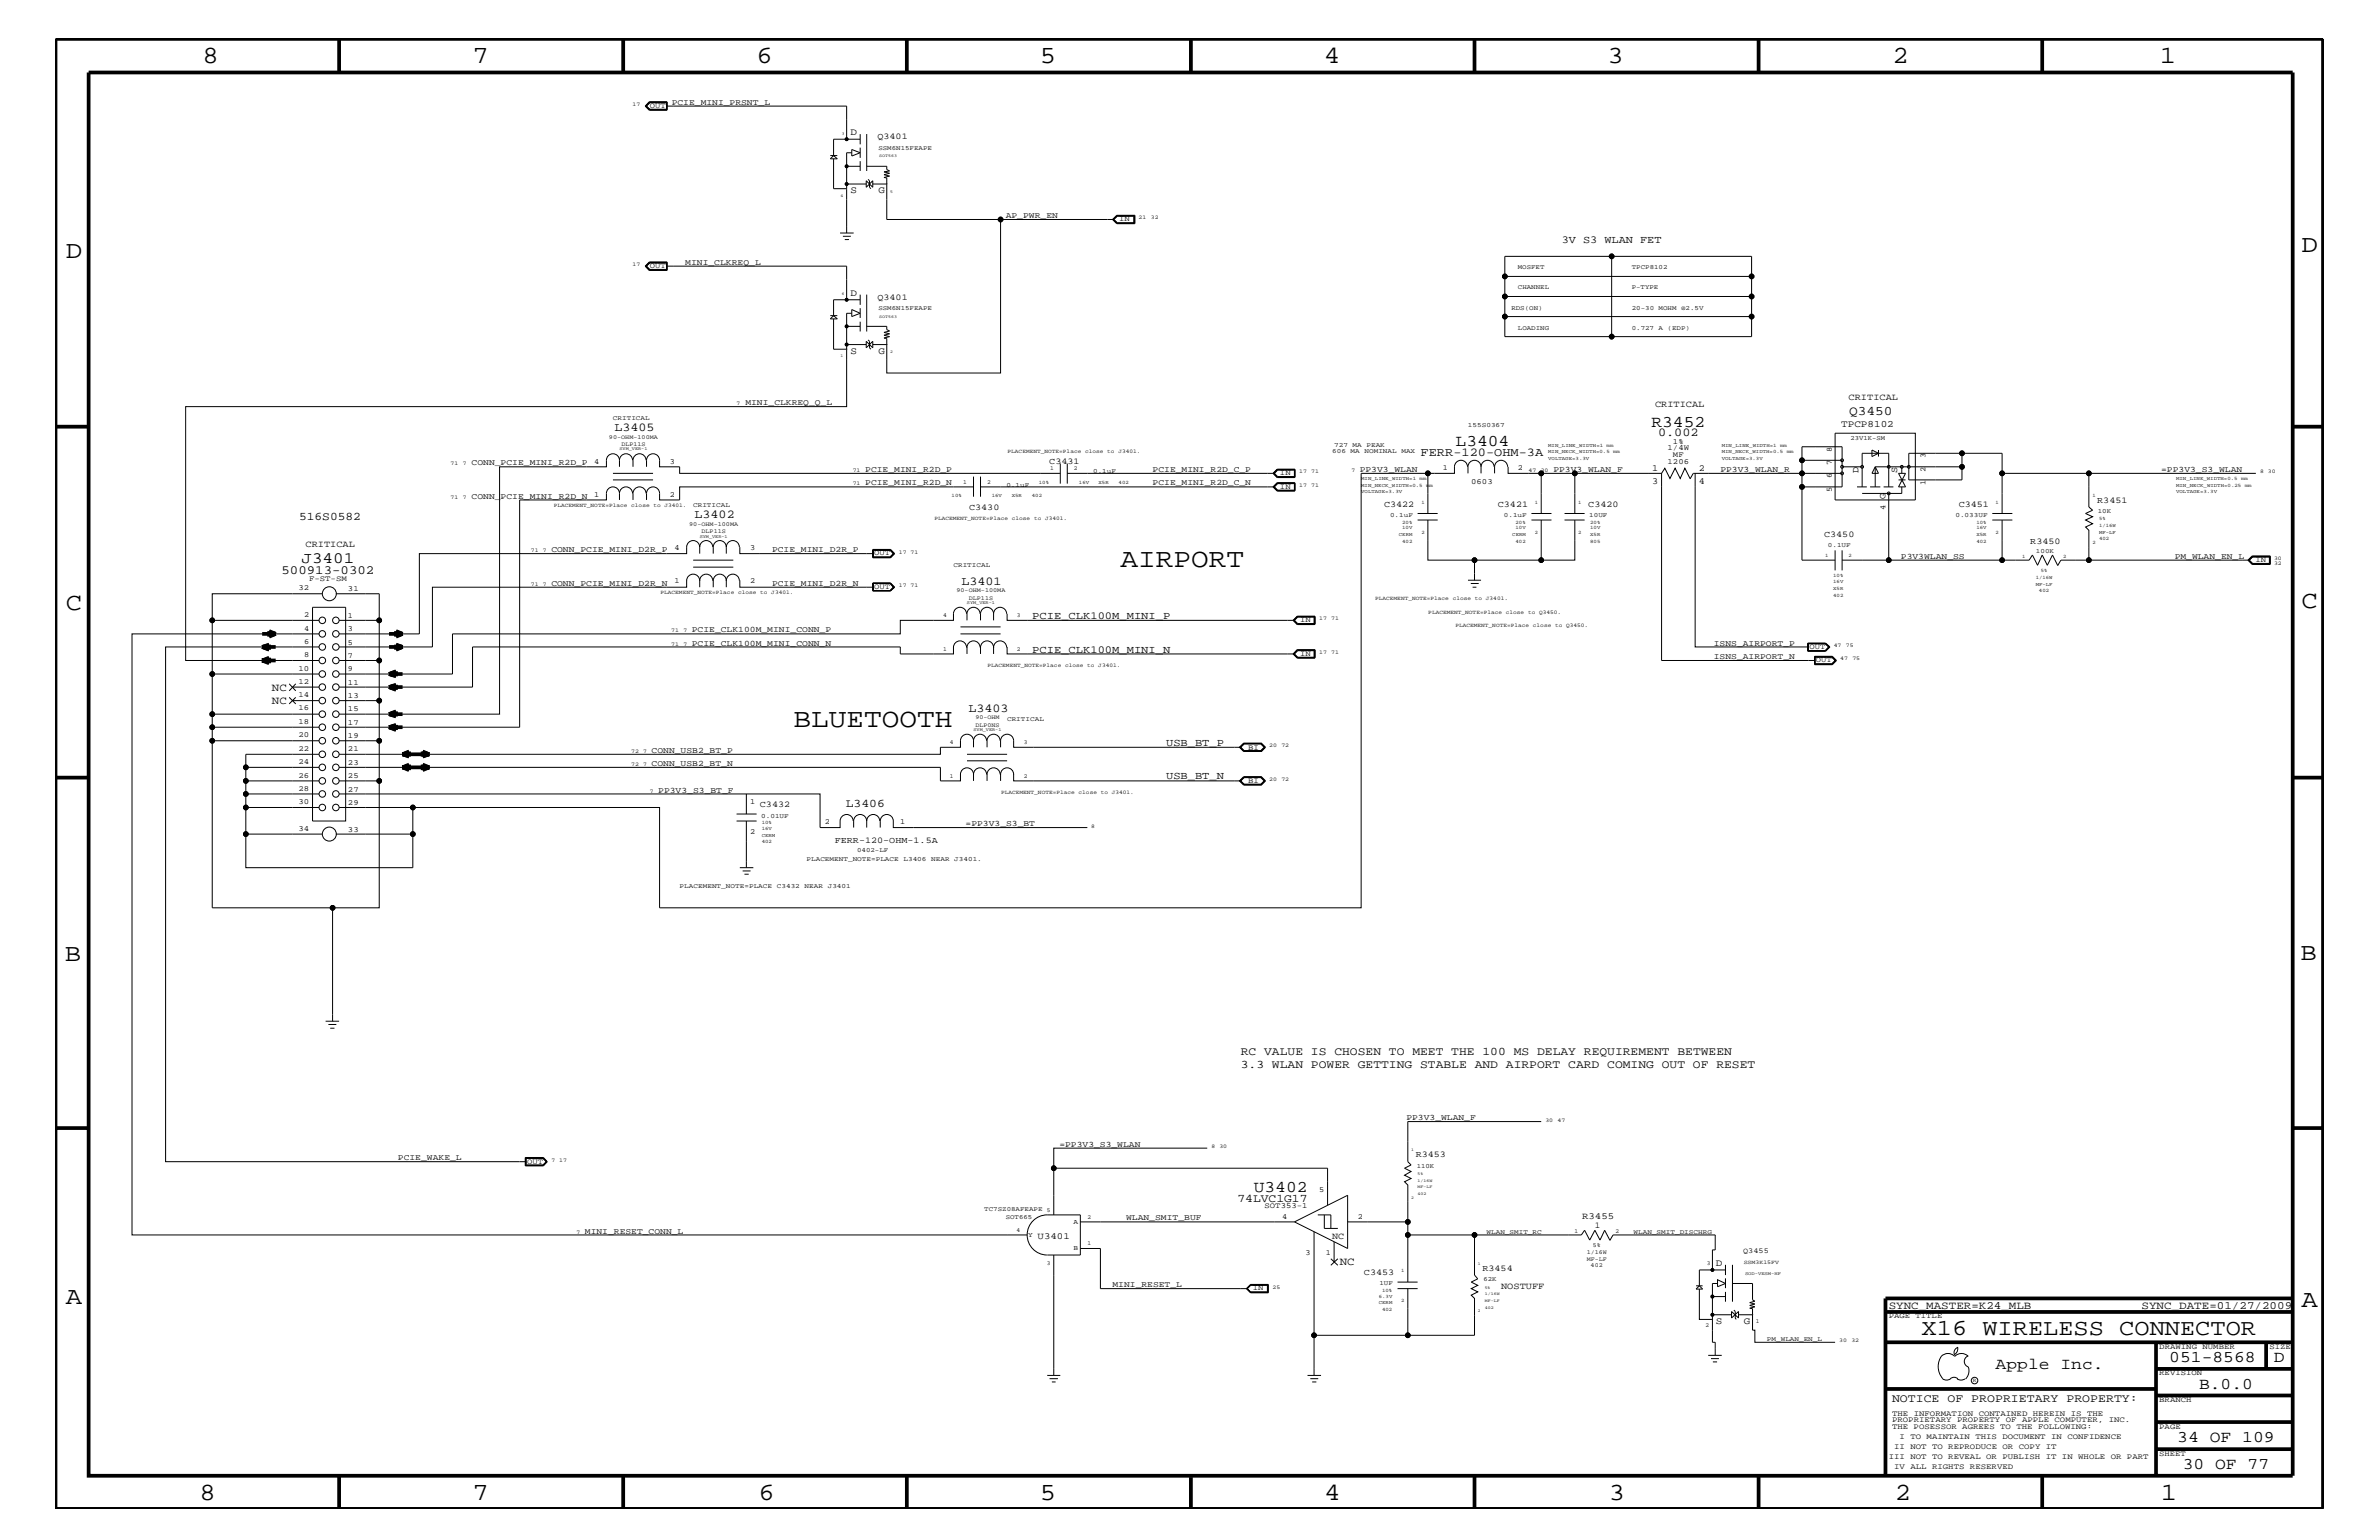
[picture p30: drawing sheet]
<svg xmlns="http://www.w3.org/2000/svg" width="432mm" height="279mm" viewBox="0 0 432 279" stroke-linecap="round" stroke-linejoin="round" font-family="sans-serif">
<defs><g id="words">
<g font-size="4.8">
<text x="203.4" y="102.9">AIRPORT</text>
<text x="144" y="131.9">BLUETOOTH</text>
</g>
<g font-size="4.5">
<text x="36.7" y="11.5">8</text>
<text x="85.8" y="11.5">7</text>
<text x="137.3" y="11.5">6</text>
<text x="188.7" y="11.5">5</text>
<text x="240.3" y="11.5">4</text>
<text x="291.8" y="11.5">3</text>
<text x="343.5" y="11.5">2</text>
<text x="392" y="11.5">1</text>
<text x="11.9" y="46.8">D</text>
<text x="417.7" y="45.7">D</text>
<text x="11.9" y="110.6">C</text>
<text x="417.7" y="110.3">C</text>
<text x="11.8" y="174.3">B</text>
<text x="417.6" y="174.2">B</text>
<text x="11.9" y="236.7">A</text>
<text x="417.7" y="237.1">A</text>
<text x="36.2" y="272.1">8</text>
<text x="85.8" y="272.1">7</text>
<text x="137.7" y="272.1">6</text>
<text x="188.7" y="272.1">5</text>
<text x="240.4" y="272.1">4</text>
<text x="292" y="272.1">3</text>
<text x="343.9" y="272.1">2</text>
<text x="392.2" y="272.1">1</text>
</g>
<text font-size="4.1" x="348.8" y="242.3">X16 WIRELESS CONNECTOR</text>
<g font-size="3">
<text x="299.8" y="77.5">R3452</text>
<text x="264.2" y="80.9">L3404</text>
<text x="227.6" y="216.4">U3402</text>
<text x="362.2" y="248.4">Apple Inc.</text>
<text x="393.7" y="247.1">051-8568</text>
<text x="399.2" y="252">B.0.0</text>
<text x="412.7" y="247.1">D</text>
<text x="395.2" y="261.6">34 OF 109</text>
<text x="396.2" y="266.6">30 OF 77</text>
</g>
<text font-size="2.9" x="54.7" y="102.2">J3401</text>
<text font-size="2.4" x="335.6" y="75.2">Q3450</text>
<text font-size="2.3" x="51.1" y="104.1">500913-0302</text>
<g font-size="2.2">
<text x="111.5" y="78.3">L3405</text>
<text x="257.9" y="82.7">FERR-120-OHM-3A</text>
<text x="300.9" y="79.2">0.002</text>
<text x="126.1" y="94">L3402</text>
<text x="174.5" y="106.1">L3401</text>
<text x="175.8" y="129.1">L3403</text>
</g>
<g font-size="2.1">
<text x="54.3" y="94.3">516S0582</text>
<text x="153.5" y="146.4">L3406</text>
<text x="225.2" y="191.4">RC VALUE IS CHOSEN TO MEET THE 100 MS DELAY REQUIREMENT BETWEEN</text>
<text x="225.2" y="193.7">3.3 WLAN POWER GETTING STABLE AND AIRPORT CARD COMING OUT OF RESET</text>
<text x="224.6" y="218">74LVC1G17</text>
<text x="343.4" y="254.4">NOTICE OF PROPRIETARY PROPERTY:</text>
</g>
<g font-size="2">
<text x="49.4" y="125.3">NC</text>
<text x="49.4" y="127.7">NC</text>
<text x="243.2" y="229.6">NC</text>
<text x="342.8" y="237.4">SYNC_MASTER=K24_MLB</text>
<text x="388.7" y="237.4">SYNC_DATE=01/27/2009</text>
</g>
<g font-size="1.9">
<text x="283.5" y="44.1">3V S3 WLAN FET</text>
<text x="187.4" y="112.3">PCIE_CLK100M_MINI_P</text>
<text x="187.4" y="118.4">PCIE_CLK100M_MINI_N</text>
<text x="211.7" y="135.3">USB_BT_P</text>
<text x="211.7" y="141.4">USB_BT_N</text>
</g>
<g font-size="1.8">
<text x="154.3" y="24.6">D</text>
<text x="154.3" y="35.1">S</text>
<text x="159.4" y="35.1">G</text>
<text x="154.3" y="53.6">D</text>
<text x="154.3" y="64.2">S</text>
<text x="159.4" y="64.2">G</text>
<text x="334.2" y="77.5">TPCP8102</text>
<text x="311.4" y="229.6">D</text>
<text x="311.4" y="240.2">S</text>
<text x="316.5" y="240.2">G</text>
</g>
<g font-size="1.7">
<text x="300.4" y="73.8">CRITICAL</text>
<text x="335.5" y="72.6">CRITICAL</text>
<text x="299.9" y="87.8">3</text>
<text x="299.9" y="85.5">1</text>
<text x="308.4" y="87.8">4</text>
<text x="308.4" y="85.5">2</text>
<text x="337.3" y="85.9" transform="rotate(-90 337.3 85.9)">D</text>
<text x="344.3" y="85.8" transform="rotate(-90 344.3 85.8)">S</text>
<text x="342.2" y="90.5" transform="rotate(-90 342.2 90.5)">G</text>
<text x="55.5" y="99.3">CRITICAL</text>
<text x="287.1" y="221.1">R3455</text>
<text x="188.3" y="224.7">U3401</text>
<text x="241.8" y="224.7">NC</text>
<text x="272.5" y="233.8">NOSTUFF</text>
</g>
<g font-size="1.6">
<text x="159.3" y="25.3">Q3401</text>
<text x="159.3" y="54.4">Q3401</text>
<text x="190.5" y="84.1">C3431</text>
<text x="175.9" y="92.6">C3430</text>
<text x="251.2" y="92">C3422</text>
<text x="271.9" y="92">C3421</text>
<text x="288.3" y="92">C3420</text>
<text x="355.5" y="92">C3451</text>
<text x="380.7" y="91.2">R3451</text>
<text x="331.1" y="97.4">C3450</text>
<text x="368.5" y="98.7">R3450</text>
<text x="137.9" y="146.5">C3432</text>
<text x="151.5" y="152.9">FERR-120-OHM-1.5A</text>
<text x="257" y="210">R3453</text>
<text x="289.5" y="222.8">1</text>
<text x="247.6" y="231.3">C3453</text>
<text x="269.1" y="230.7">R3454</text>
</g>
<g font-size="1.5">
<text x="121.9" y="19">PCIE_MINI_PRSNT_L</text>
<text x="182.5" y="39.6">AP_PWR_EN</text>
<text x="124.4" y="48">MINI_CLKREQ_L</text>
<text x="135.3" y="73.5">MINI_CLKREQ_Q_L</text>
<text x="85.6" y="84.4">CONN_PCIE_MINI_R2D_P</text>
<text x="157.1" y="85.6">PCIE_MINI_R2D_P</text>
<text x="157.1" y="88.1">PCIE_MINI_R2D_N</text>
<text x="209.2" y="88.1">PCIE_MINI_R2D_C_N</text>
<text x="209.2" y="85.6">PCIE_MINI_R2D_C_P</text>
<text x="246.8" y="85.6">PP3V3_WLAN</text>
<text x="281.9" y="85.6">PP3V3_WLAN_F</text>
<text x="312.3" y="85.6">PP3V3_WLAN_R</text>
<text x="392.3" y="85.6">=PP3V3_S3_WLAN</text>
<text x="85.6" y="90.5">CONN_PCIE_MINI_R2D_N</text>
<text x="100.1" y="100.2">CONN_PCIE_MINI_D2R_P</text>
<text x="140.1" y="100.2">PCIE_MINI_D2R_P</text>
<text x="345" y="101.4">P3V3WLAN_SS</text>
<text x="394.7" y="101.4">PM_WLAN_EN_L</text>
<text x="100.1" y="106.3">CONN_PCIE_MINI_D2R_N</text>
<text x="140.1" y="106.3">PCIE_MINI_D2R_N</text>
<text x="125.6" y="114.8">PCIE_CLK100M_MINI_CONN_P</text>
<text x="125.6" y="117.2">PCIE_CLK100M_MINI_CONN_N</text>
<text x="311.1" y="119.6">ISNS_AIRPORT_N</text>
<text x="311.1" y="117.2">ISNS_AIRPORT_P</text>
<text x="118.3" y="136.6">CONN_USB2_BT_P</text>
<text x="118.3" y="139">CONN_USB2_BT_N</text>
<text x="119.5" y="143.9">PP3V3_S3_BT_F</text>
<text x="175.3" y="149.9">=PP3V3_S3_BT</text>
<text x="255.3" y="203.2">PP3V3_WLAN_F</text>
<text x="192.3" y="208.1">=PP3V3_S3_WLAN</text>
<text x="72.2" y="210.5">PCIE_WAKE_L</text>
<text x="204.4" y="221.4">WLAN_SMIT_BUF</text>
<text x="106.2" y="223.9">MINI_RESET_CONN_L</text>
<text x="201.9" y="233.5">MINI_RESET_L</text>
</g>
<g font-size="1.4">
<text x="117.9" y="19.6">OUT</text>
<text x="203.1" y="40.2">IN</text>
<text x="117.9" y="48.7">OUT</text>
<text x="302.7" y="81.7">1/4W</text>
<text x="303.7" y="80.5">1%</text>
<text x="303.7" y="83">MF</text>
<text x="332.5" y="82" transform="rotate(-90 332.5 82)">8</text>
<text x="349.5" y="83.2" transform="rotate(-90 349.5 83.2)">3</text>
<text x="107.9" y="84.1">4</text>
<text x="121.6" y="84.1">3</text>
<text x="232.3" y="86.2">IN</text>
<text x="232.3" y="88.7">IN</text>
<text x="261.9" y="85.3">1</text>
<text x="267" y="87.8">0603</text>
<text x="275.5" y="85.3">2</text>
<text x="302.7" y="84.2">1206</text>
<text x="332.5" y="89.3" transform="rotate(-90 332.5 89.3)">5</text>
<text x="332.5" y="86.8" transform="rotate(-90 332.5 86.8)">6</text>
<text x="332.5" y="84.4" transform="rotate(-90 332.5 84.4)">7</text>
<text x="349.5" y="88" transform="rotate(-90 349.5 88)">1</text>
<text x="349.5" y="85.6" transform="rotate(-90 349.5 85.6)">2</text>
<text x="107.9" y="90.1">1</text>
<text x="121.6" y="90.1">2</text>
<text x="342.2" y="92.6" transform="rotate(-90 342.2 92.6)">4</text>
<text x="122.4" y="99.9">4</text>
<text x="136.1" y="99.9">3</text>
<text x="158.7" y="100.8">OUT</text>
<text x="54.2" y="107.1">32</text>
<text x="56.1" y="105.4">F-ST-SM</text>
<text x="63.2" y="107.2">31</text>
<text x="122.4" y="105.9">1</text>
<text x="136.1" y="105.9">2</text>
<text x="158.7" y="106.9">OUT</text>
<text x="409.4" y="102.1">IN</text>
<text x="55.2" y="112">2</text>
<text x="63.2" y="112">1</text>
<text x="236" y="112.9">IN</text>
<text x="55.2" y="114.4">4</text>
<text x="55.2" y="116.8">6</text>
<text x="55.2" y="119.2">8</text>
<text x="63.2" y="119.3">7</text>
<text x="63.2" y="117">5</text>
<text x="63.2" y="114.5">3</text>
<text x="236" y="119">IN</text>
<text x="328.4" y="117.8">OUT</text>
<text x="54.2" y="121.7">10</text>
<text x="54.2" y="124.1">12</text>
<text x="63.2" y="124.2">11</text>
<text x="63.2" y="121.8">9</text>
<text x="329.6" y="120.2">OUT</text>
<text x="54.2" y="126.5">14</text>
<text x="54.2" y="128.9">16</text>
<text x="54.2" y="131.3">18</text>
<text x="63.2" y="131.5">17</text>
<text x="63.2" y="129.1">15</text>
<text x="63.2" y="126.6">13</text>
<text x="54.2" y="136.2">22</text>
<text x="54.2" y="133.8">20</text>
<text x="63.2" y="136.3">21</text>
<text x="63.2" y="133.9">19</text>
<text x="226.6" y="136">BI</text>
<text x="54.2" y="138.6">24</text>
<text x="54.2" y="141.1">26</text>
<text x="54.2" y="143.5">28</text>
<text x="63.2" y="143.6">27</text>
<text x="63.2" y="141.2">25</text>
<text x="63.2" y="138.7">23</text>
<text x="226.6" y="142">BI</text>
<text x="54.2" y="145.9">30</text>
<text x="63.2" y="146">29</text>
<text x="136.1" y="145.9">1</text>
<text x="149.7" y="149.5">2</text>
<text x="163.4" y="149.5">1</text>
<text x="54.2" y="150.7">34</text>
<text x="63.2" y="150.9">33</text>
<text x="136.1" y="151.3">2</text>
<text x="95.7" y="211.1">OUT</text>
<text x="229.5" y="219.2">SOT353-1</text>
<text x="232.7" y="221.1">4</text>
<text x="239.4" y="216.2">5</text>
<text x="246.5" y="221.1">2</text>
<text x="237" y="227.7">3</text>
<text x="240.6" y="227.7">1</text>
<text x="316.4" y="227.4">Q3455</text>
<text x="227.4" y="234.1">IN</text>
<text x="342.8" y="239.2">PAGE TITLE</text>
<text x="391.9" y="244.7">DRAWING NUMBER</text>
<text x="411.9" y="244.7">SIZE</text>
<text x="391.9" y="249.5">REVISION</text>
<text x="343.4" y="256.8">THE INFORMATION CONTAINED HEREIN IS THE</text>
<text x="391.9" y="254.4">BRANCH</text>
<text x="343.4" y="259.3">THE POSESSOR AGREES TO THE FOLLOWING:</text>
<text x="343.4" y="258">PROPRIETARY PROPERTY OF APPLE COMPUTER, INC.</text>
<text x="343.8" y="262.9">II NOT TO REPRODUCE OR COPY IT</text>
<text x="344.8" y="261.1">I TO MAINTAIN THIS DOCUMENT IN CONFIDENCE</text>
<text x="391.9" y="259.3">PAGE</text>
<text x="342.8" y="264.7">III NOT TO REVEAL OR PUBLISH IT IN WHOLE OR PART</text>
<text x="343.8" y="266.6">IV ALL RIGHTS RESERVED</text>
<text x="391.9" y="264.1">SHEET</text>
</g>
<g font-size="1.3">
<text x="186.6" y="224.5">Y</text>
<text x="194.8" y="226.8">B</text>
<text x="194.8" y="222">A</text>
</g>
<g font-size="1.2">
<text x="159.4" y="27.2">SSM6N15FEAPE</text>
<text x="275.5" y="52.5">CHANNEL</text>
<text x="275.5" y="48.9">MOSFET</text>
<text x="296.2" y="48.9">TPCP8102</text>
<text x="296.2" y="52.5">P-TYPE</text>
<text x="159.4" y="56.3">SSM6N15FEAPE</text>
<text x="274.3" y="56.2">RDS(ON)</text>
<text x="275.5" y="59.8">LOADING</text>
<text x="296.2" y="59.8">0.727 A (EDP)</text>
<text x="296.2" y="56.2">20-30 MOHM @2.5V</text>
<text x="111.3" y="76.2">CRITICAL</text>
<text x="266.4" y="77.4">155S0367</text>
<text x="241.8" y="82.2">606</text>
<text x="242.1" y="81.1">727</text>
<text x="245.2" y="82.2">MA</text>
<text x="245.5" y="81.1">MA</text>
<text x="247.7" y="82.2">NOMINAL</text>
<text x="248" y="81.1">PEAK</text>
<text x="254.4" y="82.2">MAX</text>
<text x="335.9" y="79.9">23V1K-SM</text>
<text x="182.7" y="88.3">0.1uF</text>
<text x="198.4" y="85.9">0.1uF</text>
<text x="125.8" y="92">CRITICAL</text>
<text x="252.3" y="93.8">0.1uF</text>
<text x="273" y="93.8">0.1uF</text>
<text x="288.5" y="93.8">10UF</text>
<text x="354.9" y="93.8">0.033UF</text>
<text x="380.7" y="93.1">10K</text>
<text x="331.8" y="99.3">0.1UF</text>
<text x="369.5" y="100.4">100K</text>
<text x="173.1" y="102.9">CRITICAL</text>
<text x="182.8" y="130.8">CRITICAL</text>
<text x="138.2" y="148.4">0.01UF</text>
<text x="155.6" y="154.5">0402-LF</text>
<text x="123.4" y="161.1">PLACEMENT_NOTE=PLACE</text>
<text x="141" y="161.1">C3432</text>
<text x="146" y="161.1">NEAR</text>
<text x="146.4" y="156.2">PLACEMENT_NOTE=PLACE</text>
<text x="150.2" y="161.1">J3401</text>
<text x="164" y="156.2">L3406</text>
<text x="169" y="156.2">NEAR</text>
<text x="173.2" y="156.2">J3401.</text>
<text x="257.1" y="211.9">110K</text>
<text x="178.6" y="219.7">TC7SZ08AFEAPE 5</text>
<text x="182.5" y="221.2">SOT665</text>
<text x="269.8" y="223.9">WLAN_SMIT_RC</text>
<text x="296.5" y="223.9">WLAN_SMIT_DISCHRG</text>
<text x="250.4" y="233.2">1UF</text>
<text x="269.2" y="232.4">62K</text>
<text x="320.7" y="243.3">PM_WLAN_EN_L</text>
</g>
<g font-size="1.1">
<text x="110.5" y="79.6">90-OHM-100MA</text>
<text x="112.8" y="80.9">DLP11S</text>
<text x="174.8" y="87.7">1</text>
<text x="179.2" y="87.7">2</text>
<text x="190.6" y="85.3">1</text>
<text x="194.9" y="85.3">2</text>
<text x="125.1" y="95.4">90-OHM-100MA</text>
<text x="127.3" y="96.7">DLP11S</text>
<text x="173.6" y="107.5">90-OHM-100MA</text>
<text x="171.2" y="112">4</text>
<text x="175.9" y="108.8">DLP11S</text>
<text x="184.6" y="112">3</text>
<text x="171.2" y="118.1">1</text>
<text x="184.6" y="118.1">2</text>
<text x="177" y="130.5">90-OHM</text>
<text x="177" y="131.9">DLP0NS</text>
<text x="172.4" y="135">4</text>
<text x="185.8" y="135">3</text>
<text x="172.4" y="141.1">1</text>
<text x="185.8" y="141.1">2</text>
<text x="197.4" y="221.1">2</text>
<text x="184.5" y="223.5">4</text>
<text x="197.4" y="225.9">1</text>
<text x="285.8" y="223.7">1</text>
<text x="288" y="227.5">1/16W</text>
<text x="289.1" y="226.3">5%</text>
<text x="293.2" y="223.7">2</text>
<text x="190" y="229.6">3</text>
<text x="288" y="228.7">MF-LF</text>
<text x="288.7" y="229.9">402</text>
<text x="309.8" y="229.6">3</text>
<text x="309.5" y="240.8">2</text>
<text x="318.7" y="240.1">1</text>
</g>
<g font-size="1">
<text x="114.8" y="19.2">17</text>
<text x="206.7" y="39.8">21</text>
<text x="208.9" y="39.8">32</text>
<text x="114.8" y="48.3">17</text>
<text x="133.7" y="73.5">7</text>
<text x="182.9" y="82.2">PLACEMENT_NOTE=Place close to J3401.</text>
<text x="81.8" y="84.4">71</text>
<text x="84" y="84.4">7</text>
<text x="154.8" y="85.6">71</text>
<text x="154.8" y="88.1">71</text>
<text x="235.8" y="85.9">17</text>
<text x="235.8" y="88.3">17</text>
<text x="238" y="85.9">71</text>
<text x="238" y="88.3">71</text>
<text x="245.3" y="85.6">7</text>
<text x="277.5" y="85.6">47</text>
<text x="279.7" y="85.6">30</text>
<text x="410.2" y="85.9">8</text>
<text x="411.6" y="85.9">30</text>
<text x="81.8" y="90.5">71</text>
<text x="84" y="90.5">7</text>
<text x="100.5" y="92">PLACEMENT_NOTE=Place close to J3401.</text>
<text x="169.6" y="94.3">PLACEMENT_NOTE=Place close to J3401.</text>
<text x="96.4" y="100.2">71</text>
<text x="98.6" y="100.2">7</text>
<text x="163.2" y="100.4">17 71</text>
<text x="412.7" y="101.6">30</text>
<text x="96.4" y="106.3">71</text>
<text x="98.6" y="106.3">7</text>
<text x="119.9" y="107.7">PLACEMENT_NOTE=Place close to J3401.</text>
<text x="163.2" y="106.5">17 71</text>
<text x="412.7" y="102.6">32</text>
<text x="239.4" y="112.6">17</text>
<text x="241.6" y="112.6">71</text>
<text x="249.6" y="108.9">PLACEMENT_NOTE=Place close to J3401.</text>
<text x="259.2" y="111.4">PLACEMENT_NOTE=Place close to Q3450.</text>
<text x="264.2" y="113.7">PLACEMENT_NOTE=Place close to Q3450.</text>
<text x="121.8" y="114.8">71</text>
<text x="121.8" y="117.2">71</text>
<text x="124" y="114.8">7</text>
<text x="124" y="117.2">7</text>
<text x="239.4" y="118.6">17</text>
<text x="241.6" y="118.6">71</text>
<text x="332.8" y="117.4">47</text>
<text x="334" y="119.8">47</text>
<text x="335" y="117.4">75</text>
<text x="336.2" y="119.8">75</text>
<text x="179.2" y="121">PLACEMENT_NOTE=Place close to J3401.</text>
<text x="114.6" y="136.6">72</text>
<text x="116.8" y="136.6">7</text>
<text x="230.4" y="135.6">20</text>
<text x="232.6" y="135.6">72</text>
<text x="114.6" y="139">72</text>
<text x="116.8" y="139">7</text>
<text x="117.9" y="143.9">7</text>
<text x="230.4" y="141.7">20</text>
<text x="232.6" y="141.7">72</text>
<text x="181.7" y="144">PLACEMENT_NOTE=Place close to J3401.</text>
<text x="198" y="150.1">8</text>
<text x="280.5" y="203.5">30</text>
<text x="282.7" y="203.5">47</text>
<text x="219.9" y="208.3">8</text>
<text x="221.3" y="208.3">30</text>
<text x="100.1" y="210.8">7</text>
<text x="101.5" y="210.8">17</text>
<text x="104.6" y="223.9">7</text>
<text x="231" y="233.8">25</text>
<text x="316.5" y="229.3">SSM3K15FV</text>
<text x="333.8" y="243.5">30</text>
<text x="336" y="243.5">32</text>
<text x="358.1" y="250.7">R</text>
</g>
<g font-size=".9">
<text x="281" y="83.5">VOLTAGE=3.3V</text>
<text x="281" y="82.2">MIN_NECK_WIDTH=0.5 mm</text>
<text x="281" y="81.1">MIN_LINE_WIDTH=1 mm</text>
<text x="312.5" y="83.5">VOLTAGE=3.3V</text>
<text x="312.5" y="82.2">MIN_NECK_WIDTH=0.5 mm</text>
<text x="312.5" y="81.1">MIN_LINE_WIDTH=1 mm</text>
<text x="188.6" y="87.7">10%</text>
<text x="195.8" y="87.7">16V</text>
<text x="199.4" y="87.7">X5R</text>
<text x="203" y="87.7">402</text>
<text x="247.1" y="89.5">VOLTAGE=3.3V</text>
<text x="247.1" y="88.3">MIN_NECK_WIDTH=0.5 mm</text>
<text x="247.1" y="87.1">MIN_LINE_WIDTH=1 mm</text>
<text x="395" y="87.1">MIN_LINE_WIDTH=0.5 mm</text>
<text x="395" y="88.3">MIN_NECK_WIDTH=0.25 mm</text>
<text x="395" y="89.5">VOLTAGE=3.3V</text>
<text x="172.7" y="90.1">10%</text>
<text x="180" y="90.1">16V</text>
<text x="183.6" y="90.1">X5R</text>
<text x="187.3" y="90.1">402</text>
<text x="254.5" y="95">20%</text>
<text x="258" y="91.4">1</text>
<text x="275.1" y="95">20%</text>
<text x="278.6" y="91.4">1</text>
<text x="286.4" y="91.4">1</text>
<text x="288.6" y="95">20%</text>
<text x="358.7" y="95">10%</text>
<text x="362.2" y="91.4">1</text>
<text x="379.8" y="90.1">1</text>
<text x="381" y="95.6">1/16W</text>
<text x="381" y="94.3">5%</text>
<text x="253.9" y="97.3">CERM</text>
<text x="254.5" y="96">10V</text>
<text x="254.5" y="98.5">402</text>
<text x="258" y="96.8">2</text>
<text x="274.5" y="97.3">CERM</text>
<text x="275.1" y="98.5">402</text>
<text x="275.1" y="96">10V</text>
<text x="278.6" y="96.8">2</text>
<text x="286.4" y="96.8">2</text>
<text x="288.6" y="97.3">X5R</text>
<text x="288.6" y="98.5">805</text>
<text x="288.6" y="96">10V</text>
<text x="331.3" y="101">1</text>
<text x="335.5" y="101">2</text>
<text x="358.7" y="98.5">402</text>
<text x="358.7" y="97.3">X5R</text>
<text x="358.7" y="96">16V</text>
<text x="362.2" y="96.8">2</text>
<text x="367" y="101.3">1</text>
<text x="374.5" y="101.3">2</text>
<text x="379.8" y="98.7">2</text>
<text x="381" y="96.8">MF-LF</text>
<text x="381" y="98">402</text>
<text x="332.7" y="104.7">10%</text>
<text x="332.7" y="105.9">16V</text>
<text x="332.7" y="107.1">X5R</text>
<text x="369.5" y="105">1/16W</text>
<text x="369.5" y="106.3">MF-LF</text>
<text x="370.1" y="107.5">402</text>
<text x="370.4" y="103.8">5%</text>
<text x="332.7" y="108.3">402</text>
<text x="138.3" y="149.5">10%</text>
<text x="138.3" y="151.8">CERM</text>
<text x="138.3" y="150.7">16V</text>
<text x="138.3" y="153">402</text>
<text x="254.3" y="230.7">1</text>
<text x="250.3" y="236.7">CERM</text>
<text x="250.3" y="235.5">6.3V</text>
<text x="250.9" y="237.9">402</text>
<text x="250.9" y="234.4">10%</text>
<text x="254.3" y="236.2">2</text>
</g>
<g font-size=".8">
<text x="152.8" y="24.4">3</text>
<text x="159.6" y="28.6">SOT563</text>
<text x="152.6" y="35.7">4</text>
<text x="161.5" y="35">5</text>
<text x="152.8" y="53.5">6</text>
<text x="159.6" y="57.7">SOT563</text>
<text x="152.6" y="64.8">1</text>
<text x="161.5" y="64">2</text>
<text x="112.4" y="81.7">SYM_VER-1</text>
<text x="127" y="97.6">SYM_VER-1</text>
<text x="175.5" y="109.7">SYM_VER-1</text>
<text x="176.7" y="132.7">SYM_VER-1</text>
<text x="256.1" y="208.9">1</text>
<text x="257.3" y="214.4">1/16W</text>
<text x="257.3" y="215.6">MF-LF</text>
<text x="257.3" y="213.2">5%</text>
<text x="256.1" y="217.5">2</text>
<text x="257.3" y="216.9">402</text>
<text x="268.2" y="229.6">1</text>
<text x="269.5" y="233.8">5%</text>
<text x="316.7" y="231.3">SOD-VESM-HF</text>
<text x="268.2" y="238">2</text>
<text x="269.5" y="235">1/16W</text>
<text x="269.5" y="236.2">MF-LF</text>
<text x="269.5" y="237.4">402</text>
</g>
</g></defs>
<g fill="none" stroke="#000" stroke-width=".18">
<path d="M117.9 18.5h3.2v1.5h-3.2l-.8-.8zM117.9 18.5l-.7 .7 .7 .7h3.2M117.9 18.6h3.1v1.2h-3.1l-.6-.6zM121 18.7h-3.1l-.6 .5 .6 .6M121 19.2h32.7v6.1M150.7 28.8l.6-.6 .7 .6zM150.7 28.2h1.3M151.3 28.8v5.4h2.4M153.7 30.2h2.4M153.7 33.4h3.5M154.6 27.7h-.9v14.6M154.6 27.1l1.5 .6-1.5 .6z"/>
<path d="M156.1 25.3h-4.8v2.9M156.1 24.3v1.9M156.1 26.8v1.8M156.1 29.2v1.8M157.2 32.8v1.2l1.2-1.2v1.2zM157.3 30.2h3.7v.6l.5 .2-1.1 .2 1.1 .2-1.1 .3 1.1 .2-1.1 .3 .6 .1v7.5h20.6M157.3 24.3v6.7M157.6 32.5l.2 .3v1.2l.3 .2M161 33.3l-2.6 .1M201.9 39.8l.8-.7h3.3v1.5h-3.3zM202.2 39.8h-20.6v27.9h-20.6v-6.3l-.6-.1 1.1-.2-1.1-.3 1.1-.2-1.1-.3 1.1-.2-.5-.3v-.6h-3.7M202.2 39.8l.6 .6h3"/>
<path d="M202.8 39.1l-.7 .7 .7 .7M202.8 39.1l-.8 .7 .8 .7M202.8 39.1h3.1v1.4h-3.1M205.8 39.1v1.4M205.8 39.2h-3l-.6 .6M117.1 48.3l.8-.8h3.2v1.6h-3.2zM117.3 48.3l.6-.6h3.1v1.3h-3.1zM117.9 47.7l-.6 .6 .6 .6h3.1M121 48.3h32.7v6.1M121.1 47.6h-3.2l-.7 .7 .7 .8M150.7 57.9l.6-.6 .7 .6zM150.7 57.3h1.3"/>
<path d="M151.3 57.9v5.5l2.5-.1M152.5 42.3h2.4M153 42.9h1.4M153.3 43.5h.8M153.7 59.2h2.4M154.6 56.8h-.9v17h-120v46h24.2M154.6 56.2l1.5 .6-1.5 .6zM156.1 54.4h-4.8v2.9M156.1 53.5v1.8M156.1 55.9v1.8M156.1 58.4v1.7M157.3 53.5v6.6"/>
<path d="M273.1 46.5h44.8v3.7h-44.8zM273.1 50.2v3.6h44.8M273.1 53.8v7.3h19.4M273.1 57.4h44.8M292.5 46.5v14.6h25.4v-10.9M153.7 62.5h3.5M157.2 61.9v1.2l1.2-1.2v1.2zM157.6 61.7l.2 .2v1.2l.3 .3M161 62.4l-2.6 .1M333.1 78.6h14.5v12.1h-14.5zM111.3 85.9h7.2M111.3 87.1h7.2"/>
<path d="M112.4 83.5a1.19 1.19 0 0 0-1.1-1.2 1.19 1.19 0 0 0-1.2 1.2v1.2h-19.4v44.9h-29.1M112.4 89.5a1.19 1.19 0 0 0-1.1-1.2 1.19 1.19 0 0 0-1.2 1.2v1.2h-15.8v41.2h-32.7M112.4 89.5a1.19 1.19 0 0 1 1.2-1.2 1.19 1.19 0 0 1 1.2 1.2M112.4 83.5a1.19 1.19 0 0 1 1.2-1.2 1.19 1.19 0 0 1 1.2 1.2M112.4 83.5v1.2M112.4 89.5v1.2M117.3 83.5a1.19 1.19 0 0 0-1.2-1.2 1.19 1.19 0 0 0-1.2 1.2v1.2M117.3 89.5a1.19 1.19 0 0 0-1.2-1.2 1.19 1.19 0 0 0-1.2 1.2v1.2M117.3 84.7v-1.2a1.19 1.19 0 0 1 1.2-1.2 1.19 1.19 0 0 1 1.2 1.2v1.2h3.7v1.2h69M127 99.3a1.19 1.19 0 0 0-1.2-1.2 1.19 1.19 0 0 0-1.2 1.2v1.1h-48.5v14.6h-14.5M127 99.3a1.19 1.19 0 0 1 1.2-1.2 1.19 1.19 0 0 1 1.2 1.2M127 99.3v1.1"/>
<path d="M131.8 99.3a1.19 1.19 0 0 1 1.2-1.2 1.19 1.19 0 0 1 1.2 1.2M131.8 99.3a1.19 1.19 0 0 0-1.2-1.2 1.19 1.19 0 0 0-1.1 1.2v1.1M131.8 99.3v1.1M134.3 99.3v1.1h24.2M158.4 99.7h3.2l.8 .7-.8 .8h-3.2zM158.4 99.8h3.2M158.5 99.9h3l.6 .5-.6 .6h-3M158.5 99.8v1.3M161.6 99.8l.7 .6-.7 .7M161.6 99.8l.6 .6-.6 .7M176.7 88.3h-53.3v2.4h-3.7v-1.2a1.19 1.19 0 0 0-1.2-1.2 1.19 1.19 0 0 0-1.2 1.2v1.2M176.7 86.5v3.6"/>
<path d="M178 86.5v3.6M178 88.3h53.3M192.4 84.1v3.6M193.7 85.9h37.6M193.7 84.1v3.6M231.1 88.3l.7-.7h3.2v1.5h-3.2zM231.8 85.1h3.2v1.5h-3.2l-.7-.7zM231.8 85.2l-.7 .7 .7 .7M231.8 86.6h3.2M231.8 85.2h3.2M231.8 85.2l-.6 .7 .6 .7M231.8 87.7l-.7 .6 .7 .7"/>
<path d="M231.8 89h3.2M231.8 87.7h3.2M231.8 87.7l-.6 .6 .6 .7M235 85.3h-3.1l-.6 .6 .6 .6h3.1M235 87.7h-3.1l-.6 .6 .6 .6h3.1M235 85.2v1.4M235 87.7v1.3M257.3 94.3h3.6M257.3 93.2h3.6M259.2 94.3v7.3h8.4v3.7M259.2 85.9h-12.1v78.8h-127.4v-18.2h-44.8v4.8M266.4 84.7a1.19 1.19 0 0 0-1.2-1.2 1.19 1.19 0 0 0-1.2 1.2v1.2h-4.8v7.3"/>
<path d="M268.8 84.7a1.19 1.19 0 0 1 1.2-1.2 1.19 1.19 0 0 1 1.2 1.2M268.8 84.7a1.19 1.19 0 0 0-1.2-1.2 1.19 1.19 0 0 0-1.2 1.2v1.2M268.8 84.7v1.2M273.6 84.7a1.19 1.19 0 0 0-1.1-1.2 1.19 1.19 0 0 0-1.2 1.2v1.2M273.7 84.7v1.2h6v7.3M278 94.3h3.6M278 93.2h3.6M279.7 85.9h21.9l.6-1 .9 1.9 .9-1.9 1 1.9 .8-1.9 .9 1.9M279.7 94.3v7.3h-12.1M284 94.3h3.6M284 93.2h3.6M285.8 94.3v7.3h-6.1"/>
<path d="M285.8 85.9v7.3M301.6 85.9v33.9h27.8M306.7 86.9l.6-1h19.8v2.4M307.7 85.9v31.5h20.6M327.1 83.5v2.4h7.2M333.1 99.9v3.6M334.3 83.5h-7.2v-2.4h7.2v7.2h-7.2v13.3h6M334.3 84.7h3.7M334.3 99.9v3.6M337.1 88.3h1.7M338 88.3v-6.1h4.8v6.1M339.4 88.3h1.9"/>
<path d="M339.8 81.6l1.2 .6-1.2 .6zM340.4 84.7h15.7v2.4h-9.6v-4.9h9.6v2.5M340.4 84.7l.6 1.2h-1.2zM340.4 84.7v3.6M341 81.6v1.2M341.9 88.3h1.8M342.8 89.5v12.1h-8.5M344.6 85.9h1.3l-1.3 2.4h1.3zM344.6 87.1h1.3M345.2 84.7v1.2M345.2 88.3v1.2h-7.2M356.1 82.2h7.3v11"/>
<path d="M361.6 94.3h3.7M361.6 93.2h3.7M363.4 85.9h15.7v6.1l.7 .6-1.3 .6 1.3 .6-1.3 .5 1.3 .7-1.3 .6 .6 .6v5.4M363.4 94.3v7.3M379.1 85.9h30.3M38.5 112.6v9.7M56.7 110.2h6v38.8h-6zM57.9 115h-33.9v109.1h162.4M57.9 117.4h-27.8v93.4h65.4M58.5 107.7h-20v4.9h19.4M61 107.7h7.8v4.9M61.6 112.6h7.2v7.2h-7.2"/>
<path d="M68.8 119.8v7.3M124.6 105.3v1.2h-46.1v10.9h-16.9M124.6 105.4a1.19 1.19 0 0 1 1.2-1.2 1.19 1.19 0 0 1 1.2 1.2 1.19 1.19 0 0 1 1.2-1.2 1.19 1.19 0 0 1 1.2 1.2M125.8 101.6h7.3M125.8 102.9h7.3M127 105.3v1.2M129.5 105.4a1.19 1.19 0 0 1 1.1-1.2 1.19 1.19 0 0 1 1.2 1.2 1.19 1.19 0 0 1 1.2-1.2 1.19 1.19 0 0 1 1.2 1.2M129.5 105.3v1.2M131.8 105.3v1.2M134.3 105.3v1.2h24.2M158.4 101.1h3.2M158.5 105.9h3.1l.6 .6-.6 .6h-3.1z"/>
<path d="M161.5 105.9l.6 .6-.6 .6M161.6 105.8h-3.2v1.4h3.2M161.6 105.8l.8 .7-.8 .7M161.6 105.8l.7 .7-.7 .7M173.1 117.4v1.2h-9.7v-1.2h-77.6v7.3h-24.2M173.1 117.5a1.19 1.19 0 0 1 1.1-1.2 1.19 1.19 0 0 1 1.2 1.2M174.3 113.7h7.3M174.3 115h7.3M175.4 111.4a1.19 1.19 0 0 0-1.2-1.2 1.19 1.19 0 0 0-1.1 1.2v1.2h-9.7v2.4h-81.3v7.3h-20.5M175.5 117.5a1.19 1.19 0 0 1 1.2-1.2 1.19 1.19 0 0 1 1.2 1.2M175.5 117.4v1.2M177.9 111.4a1.19 1.19 0 0 0-1.2-1.2 1.19 1.19 0 0 0-1.2 1.2v1.2"/>
<path d="M178 117.5a1.19 1.19 0 0 1 1.2-1.2 1.19 1.19 0 0 1 1.1 1.2 1.19 1.19 0 0 1 1.2-1.2 1.19 1.19 0 0 1 1.2 1.2M178 117.4v1.2M180.3 111.4a1.19 1.19 0 0 1 1.2-1.2 1.19 1.19 0 0 1 1.2 1.2M180.3 111.4a1.19 1.19 0 0 0-1.1-1.2 1.19 1.19 0 0 0-1.2 1.2v1.2M180.3 111.4v1.2M180.3 117.4v1.2M182.8 111.4v1.2h52.2M182.8 117.4v1.2h52.2M235.5 111.8h3.2v1.5h-3.2l-.8-.7zM235.5 117.9h3.2v1.5h-3.2l-.8-.8zM235.5 111.9l-.7 .7 .7 .6M235.5 113.2h3.2"/>
<path d="M235.5 111.9h3.2M235.5 111.9l-.6 .7 .6 .6M235.5 119.3l-.6-.7 .6-.6h3.1v1.3M235.5 117.9l-.7 .7 .7 .7M235.5 119.3h3.2M235.5 112h3v1.1h-3l-.5-.5zM235.5 118.1h3v1.1h-3l-.5-.6zM238.6 111.9v1.3M266.4 105.3h2.4M267 105.9h1.4M267.3 106.5h.7M328.1 116.7h3.3l.7 .7-.7 .7h-3.3z"/>
<path d="M328.2 118.1h3.1M328.2 116.7v1.4M328.2 116.8h3.1M328.3 116.8v1.3M329.4 119.1h3.2l.7 .7-.7 .8h-3.2zM329.4 119.2h3.2l.6 .6-.6 .7h-3.2M329.4 119.2h3.1l.6 .6-.6 .6h-3.1M329.4 119.2v1.3M331.3 116.8l.6 .6-.6 .7M331.3 116.7l.8 .7-.8 .7M331.3 116.8l.7 .6-.7 .7M332.5 119.2l.7 .6-.7 .7"/>
<path d="M342.8 101.6h25.5l.6-.9 .9 1.9 .9-1.9 .9 1.9 .9-1.9 1 1.9M408 101.6l.8-.7h3.3v1.5h-3.3zM408.3 101.6h-34.2l-.6 1M408.9 101l-.6 .6 .6 .6h3v-1.2M408.9 102.4l-.8-.8 .8-.6h3.1v1.4M408.9 101l-.7 .6 .7 .7h3.1M408.9 101h3.1M38.5 134.4v30.3h30.3v-23h-7.2M38.5 129.6v2.3M44.6 139.2v2.5h13.3M52.5 124.1l1.2 1.2M52.5 126.5l1.2 1.2"/>
<path d="M53.1 127.1h4.8M53.1 124.7h4.8M53.7 124.1l-1.2 1.2M53.7 126.5l-1.2 1.2M57.9 131.9h-19.4v2.5h19.4M57.9 122.3h-19.4v7.3h19.4M57.9 136.8h-13.3v2.4h13.3M61.6 139.2h109.1v2.5h3.6v-1.3M61.6 127.1h7.2v7.3h-7.2M68.8 134.4v7.3M175.5 136.8h7.3M175.5 138h7.3"/>
<path d="M176.7 134.4a1.19 1.19 0 0 0-1.2-1.2 1.19 1.19 0 0 0-1.2 1.2v1.2h-3.6v1.2h-109.1M176.7 134.4a1.19 1.19 0 0 1 1.2-1.2 1.19 1.19 0 0 1 1.2 1.2M176.7 134.4v1.2M181.5 134.4a1.19 1.19 0 0 0-1.2-1.2 1.19 1.19 0 0 0-1.1 1.2v1.2M181.6 135.6v-1.2a1.19 1.19 0 0 1 1.2-1.2 1.19 1.19 0 0 1 1.2 1.2v1.2h41.2M225 135.6l.7-.8h3.2l.8 .8-.8 .7h-3.2zM225 135.6l.8-.7h3.1l.7 .7-.7 .7h-3.1zM225.8 135h3.1l.5 .6-.5 .6h-3.1l-.6-.6zM225.8 134.9h3.1l.6 .7-.6 .7h-3.1l-.7-.7zM44.6 141.7v2.3h13.3M44.6 144v2.5h13.3M44.6 146.5v4.8h13.9"/>
<path d="M44.6 151.3v6.1h30.3v-6.1h-13.9M61.6 144h87.2v6.1h3.7v-1.1a1.19 1.19 0 0 1 1.2-1.2 1.19 1.19 0 0 1 1.2 1.2M61.6 146.5h13.3M133.7 149h3.6M133.7 147.7h3.6M134.3 157.4h2.4M134.8 158h1.4M135.1 158.6h.8M135.5 144v3.7M135.5 149v8.4M157.3 149a1.19 1.19 0 0 0-1.2-1.2 1.19 1.19 0 0 0-1.2 1.2v1.1M157.3 149a1.19 1.19 0 0 1 1.2-1.2 1.19 1.19 0 0 1 1.2 1.2"/>
<path d="M157.3 149v1.1M159.8 150.1v-1.1a1.19 1.19 0 0 1 1.2-1.2 1.19 1.19 0 0 1 1.1 1.2v1.1h35.3M174.3 140.5a1.19 1.19 0 0 1 1.2-1.2 1.19 1.19 0 0 1 1.2 1.2 1.19 1.19 0 0 1 1.2-1.2 1.19 1.19 0 0 1 1.2 1.2M176.7 140.4v1.3M179.2 140.5a1.19 1.19 0 0 1 1.1-1.2 1.19 1.19 0 0 1 1.2 1.2M179.2 140.4v1.3M181.6 140.5a1.19 1.19 0 0 1 1.2-1.2 1.19 1.19 0 0 1 1.2 1.2M181.6 140.4v1.3M184 140.4v1.3h41.2M225.7 140.9h3.2l.8 .8-.8 .7h-3.2l-.7-.7zM225.8 141.1h3.1l.5 .6-.5 .6h-3.1l-.6-.6zM225.8 141h3.1l.6 .7-.6 .7h-3.1"/>
<path d="M225.8 141h3.1l.7 .7-.7 .7h-3.1M225.8 141l-.8 .7 .8 .7M225.8 141l-.7 .7 .7 .7M60.4 164.7v20.6M59.1 185.3h2.5M59.6 185.9h1.4M59.9 186.5h.8M95.3 210h3.3l.7 .8-.7 .7h-3.3zM95.5 210.2h3.1l.5 .6-.5 .6h-3.1zM98.6 210.1h-3.2v1.3h3.2M98.6 210.1l.7 .7M98.6 210.1l.6 .7-.6 .6"/>
<path d="M99.3 210.8l-.7 .6M219.1 208.3h-27.8v3.6M241 218.6v-6.7h-49.7v8.5M279.7 203.5h-24.2v7.3l.6 .6-1.2 .5 1.2 .6-1.2 .7 1.2 .6-1.2 .6 .6 .6v6.7h-10.9M190 227.7a3.6 3.6 0 0 1-3.6-3.7 3.6 3.6 0 0 1 3.7-3.6h6v7.3h-6M191.3 227.7v21.8M196.1 221.7h38.9M196.1 226.5h3.6v7.3h26.7M226.2 233.8l.8-.8h3.2v1.6h-3.2zM227 233.2h3v1.2h-3l-.6-.6zM227 233.1h3.1v1.4h-3.1l-.7-.7zM235 221.7l9.6-4.8v9.6z"/>
<path d="M238.5 223.5v18.8h17v-8.5M239.2 220.4h2.4v2.5M240.4 220.4v2.5h2.4M241.6 228.4l1.2 1.2M242.1 225.3v3.7M242.8 228.4l-1.2 1.2M253.7 233.8h3.6M253.7 232.6h3.6M255.5 224.1h12.1M255.5 221.7v10.9M292.2 225l-.9-1.8-.9 1.8-.9-1.8-1 1.8-.9-1.8-.6 .9h-19.4v7.2l.6 .7-1.2 .6 1.2 .6-1.2 .6 1.2 .6-1.2 .6 .6 .6v6.7h-12.1M292.2 225.1l.6-1h18.5v2.7h-.5v3.6"/>
<path d="M307.8 233.3h1.2M308.4 233.9v5.5l2.5-.1M308.4 233.3l.6 .6h-1.2zM310.8 235.2h2.4M310.8 238.5h3.5M311.7 232.2l1.5 .7-1.5 .6zM311.7 232.9h-.9v10.6h.5v2.4M313.2 229.5v1.8M313.2 231.9v1.8M313.2 234.4v1.8M313.2 230.4h-4.8v2.9M314.3 237.9v1.2l1.3-1.2v1.2z"/>
<path d="M314.5 232.9h3.6v2.9l.4 .3-.9 .2 .9 .3-.9 .2 .9 .3-.9 .2 .5 .1v3.9h.4v2.2h14.6M314.5 229.5v6.7M314.7 237.7l.3 .2v1.2l.1 .3M318.2 238.4l-2.6 .1M190.1 249.5h2.3M190.5 250.1h1.5M190.9 250.7h.7M237.3 249.5h2.5M237.8 250.1h1.5M238.2 250.7h.7M238.5 242.3v7.2M310 245.9h2.5"/>
<path d="M310.6 246.5h1.4M310.9 247.1h.8M352.3 246.1a1.69 1.69 0 0 1 2.5 0 1.72 1.72 0 0 1 2.4 0M352.4 246a3.2 3.2 0 0 0 .4 4.3l.8 .1 .4-.2M354 250.2l.7-.3 .7 .3M355.2 250.2l.7 .2 .7-.2M355.3 244.4v.3a1.18 1.18 0 0 1-.6 1.1M355.4 244.4a.99 .99 0 0 0-.6 1.4M357.2 246a1.04 1.04 0 0 0-.7 1 1.04 1.04 0 0 0 .7 1M357.3 248l.1 .7a2.11 2.11 0 0 1-.6 1.5"/>
<circle cx="153.7" cy="25.3" r=".25"/>
<circle cx="153.7" cy="30.2" r=".25"/>
<circle cx="153.7" cy="33.4" r=".25"/>
<circle cx="181.6" cy="39.8" r=".42"/>
<circle cx="153.7" cy="54.4" r=".25"/>
<circle cx="153.7" cy="59.2" r=".25"/>
<circle cx="273.1" cy="53.8" r=".42"/>
<circle cx="273.1" cy="57.4" r=".42"/>
<circle cx="273.1" cy="50.2" r=".42"/>
<circle cx="292.5" cy="46.5" r=".42"/>
<circle cx="317.9" cy="53.8" r=".42"/>
<circle cx="317.9" cy="50.2" r=".42"/>
<circle cx="317.9" cy="57.4" r=".42"/>
<circle cx="153.7" cy="62.5" r=".25"/>
<circle cx="292.5" cy="61.1" r=".42"/>
<circle cx="259.2" cy="85.9" r=".42"/>
<circle cx="279.7" cy="85.9" r=".42"/>
<circle cx="285.8" cy="85.9" r=".42"/>
<circle cx="327.1" cy="83.5" r=".42"/>
<circle cx="327.1" cy="88.3" r=".42"/>
<circle cx="327.1" cy="85.9" r=".42"/>
<circle cx="334.3" cy="83.5" r=".25"/>
<circle cx="334.3" cy="84.7" r=".25"/>
<circle cx="334.3" cy="85.9" r=".25"/>
<circle cx="338" cy="84.7" r=".25"/>
<circle cx="342.8" cy="89.5" r=".25"/>
<circle cx="342.8" cy="84.7" r=".25"/>
<circle cx="345.2" cy="84.7" r=".25"/>
<circle cx="346.5" cy="84.7" r=".25"/>
<circle cx="356.1" cy="82.2" r=".42"/>
<circle cx="356.1" cy="84.7" r=".42"/>
<circle cx="363.4" cy="85.9" r=".42"/>
<circle cx="379.1" cy="85.9" r=".42"/>
<circle cx="38.5" cy="112.6" r=".42"/>
<circle cx="58.5" cy="117.4" r=".59"/>
<circle cx="58.5" cy="112.6" r=".59"/>
<circle cx="58.5" cy="119.8" r=".59"/>
<circle cx="58.5" cy="115" r=".59"/>
<circle cx="59.8" cy="107.7" r="1.27"/>
<circle cx="61" cy="117.4" r=".59"/>
<circle cx="61" cy="119.8" r=".59"/>
<circle cx="61" cy="112.6" r=".59"/>
<circle cx="61" cy="115" r=".59"/>
<circle cx="68.8" cy="119.8" r=".42"/>
<circle cx="68.8" cy="112.6" r=".42"/>
<circle cx="267.6" cy="101.6" r=".42"/>
<circle cx="279.7" cy="101.6" r=".42"/>
<circle cx="342.8" cy="101.6" r=".42"/>
<circle cx="363.4" cy="101.6" r=".42"/>
<circle cx="379.1" cy="101.6" r=".42"/>
<circle cx="38.5" cy="129.6" r=".42"/>
<circle cx="38.5" cy="122.3" r=".42"/>
<circle cx="38.5" cy="131.9" r=".42"/>
<circle cx="38.5" cy="134.4" r=".42"/>
<circle cx="44.6" cy="139.2" r=".42"/>
<circle cx="58.5" cy="127.1" r=".59"/>
<circle cx="58.5" cy="124.7" r=".59"/>
<circle cx="58.5" cy="134.4" r=".59"/>
<circle cx="58.5" cy="136.8" r=".59"/>
<circle cx="58.5" cy="122.3" r=".59"/>
<circle cx="58.5" cy="129.6" r=".59"/>
<circle cx="58.5" cy="139.2" r=".59"/>
<circle cx="58.5" cy="131.9" r=".59"/>
<circle cx="61" cy="124.7" r=".59"/>
<circle cx="61" cy="134.4" r=".59"/>
<circle cx="61" cy="127.1" r=".59"/>
<circle cx="61" cy="136.8" r=".59"/>
<circle cx="61" cy="129.6" r=".59"/>
<circle cx="61" cy="122.3" r=".59"/>
<circle cx="61" cy="139.2" r=".59"/>
<circle cx="61" cy="131.9" r=".59"/>
<circle cx="68.8" cy="127.1" r=".42"/>
<circle cx="68.8" cy="134.4" r=".42"/>
<circle cx="44.6" cy="151.3" r=".42"/>
<circle cx="44.6" cy="144" r=".42"/>
<circle cx="44.6" cy="146.5" r=".42"/>
<circle cx="44.6" cy="141.7" r=".42"/>
<circle cx="58.5" cy="141.7" r=".59"/>
<circle cx="58.5" cy="146.5" r=".59"/>
<circle cx="58.5" cy="144" r=".59"/>
<circle cx="59.8" cy="151.3" r="1.27"/>
<circle cx="61" cy="141.7" r=".59"/>
<circle cx="61" cy="146.5" r=".59"/>
<circle cx="61" cy="144" r=".59"/>
<circle cx="68.8" cy="141.7" r=".42"/>
<circle cx="74.9" cy="151.3" r=".42"/>
<circle cx="74.9" cy="146.5" r=".42"/>
<circle cx="60.4" cy="164.7" r=".42"/>
<circle cx="191.3" cy="211.9" r=".42"/>
<circle cx="255.5" cy="224.1" r=".42"/>
<circle cx="255.5" cy="221.7" r=".42"/>
<circle cx="267.6" cy="224.1" r=".42"/>
<circle cx="310.8" cy="230.4" r=".25"/>
<circle cx="310.8" cy="238.5" r=".25"/>
<circle cx="310.8" cy="235.2" r=".25"/>
<circle cx="238.5" cy="242.3" r=".42"/>
<circle cx="255.5" cy="242.3" r=".42"/>
<circle cx="358.4" cy="250.5" r=".59"/>
</g>
<g fill="#000">
<circle cx="153.7" cy="25.3" r=".25"/>
<circle cx="153.7" cy="30.2" r=".25"/>
<circle cx="153.7" cy="33.4" r=".25"/>
<circle cx="181.6" cy="39.8" r=".42"/>
<circle cx="153.7" cy="54.4" r=".25"/>
<circle cx="153.7" cy="59.2" r=".25"/>
<circle cx="273.1" cy="53.8" r=".42"/>
<circle cx="273.1" cy="57.4" r=".42"/>
<circle cx="273.1" cy="50.2" r=".42"/>
<circle cx="292.5" cy="46.5" r=".42"/>
<circle cx="317.9" cy="53.8" r=".42"/>
<circle cx="317.9" cy="50.2" r=".42"/>
<circle cx="317.9" cy="57.4" r=".42"/>
<circle cx="153.7" cy="62.5" r=".25"/>
<circle cx="292.5" cy="61.1" r=".42"/>
<circle cx="259.2" cy="85.9" r=".42"/>
<circle cx="279.7" cy="85.9" r=".42"/>
<circle cx="285.8" cy="85.9" r=".42"/>
<circle cx="327.1" cy="83.5" r=".42"/>
<circle cx="327.1" cy="88.3" r=".42"/>
<circle cx="327.1" cy="85.9" r=".42"/>
<circle cx="356.1" cy="82.2" r=".42"/>
<circle cx="356.1" cy="84.7" r=".42"/>
<circle cx="363.4" cy="85.9" r=".42"/>
<circle cx="379.1" cy="85.9" r=".42"/>
<circle cx="38.5" cy="112.6" r=".42"/>
<circle cx="68.8" cy="119.8" r=".42"/>
<circle cx="68.8" cy="112.6" r=".42"/>
<circle cx="267.6" cy="101.6" r=".42"/>
<circle cx="279.7" cy="101.6" r=".42"/>
<circle cx="342.8" cy="101.6" r=".42"/>
<circle cx="363.4" cy="101.6" r=".42"/>
<circle cx="379.1" cy="101.6" r=".42"/>
<circle cx="38.5" cy="129.6" r=".42"/>
<circle cx="38.5" cy="122.3" r=".42"/>
<circle cx="38.5" cy="131.9" r=".42"/>
<circle cx="38.5" cy="134.4" r=".42"/>
<circle cx="44.6" cy="139.2" r=".42"/>
<circle cx="68.8" cy="127.1" r=".42"/>
<circle cx="68.8" cy="134.4" r=".42"/>
<circle cx="44.6" cy="151.3" r=".42"/>
<circle cx="44.6" cy="144" r=".42"/>
<circle cx="44.6" cy="146.5" r=".42"/>
<circle cx="44.6" cy="141.7" r=".42"/>
<circle cx="68.8" cy="141.7" r=".42"/>
<circle cx="74.9" cy="151.3" r=".42"/>
<circle cx="74.9" cy="146.5" r=".42"/>
<circle cx="60.4" cy="164.7" r=".42"/>
<circle cx="191.3" cy="211.9" r=".42"/>
<circle cx="255.5" cy="224.1" r=".42"/>
<circle cx="255.5" cy="221.7" r=".42"/>
<circle cx="267.6" cy="224.1" r=".42"/>
<circle cx="310.8" cy="230.4" r=".25"/>
<circle cx="310.8" cy="238.5" r=".25"/>
<circle cx="310.8" cy="235.2" r=".25"/>
<circle cx="238.5" cy="242.3" r=".42"/>
<circle cx="255.5" cy="242.3" r=".42"/>
</g>
<g fill="none" stroke="#000" stroke-width=".68" stroke-linecap="butt">
<path d="M10.1 7.1h411.5v266.7h-411.5zM16.1 13.2h400v254.5h-400zM61.6 7.1v6.1M113.1 7.1v6.1M164.6 7.1v6.1M216.2 7.1v6.1M267.6 7.1v6.1M319.2 7.1v6.1M370.7 7.1v6.1M10.1 77.4h6M416.1 77.4h5.5M47.6 117.4h2.4"/>
<path d="M47.6 117.4l1.3-.4v.9zM47.6 119.8l1.3-.5v1zM47.6 117.4l1.3 .1M47.6 117.4l1.3 .4M47.6 117.4l1.3 .2M47.6 119.8h2.4M47.6 119.8l1.3 .2M47.6 119.8l1.3 .4M47.6 119.8l1.3 .3M47.6 115h2.4M48.9 114.5l1.1 .5-1.1 .5zM48.9 117l-1.3 .4"/>
<path d="M48.9 117.3l-1.3 .1M48.9 117.2l-1.3 .2M48.9 119.5l-1.3 .3M48.9 119.7l-1.3 .1M48.9 119.6l-1.3 .2M48.9 114.7l1.1 .3M48.9 114.8l1.1 .2M50 115l-1.1 .1M50 115l-1.1 .3M70.6 117.4h2.5M70.6 115h2.5M71.9 114.5l1.2 .5-1.2 .5z"/>
<path d="M71.9 117l1.2 .4-1.2 .5zM71.9 117l1.2 .4M71.9 117.3l1.2 .1M71.9 117.2l1.2 .2M71.9 114.7l1.2 .3M71.9 114.8l1.2 .2M73.1 117.4l-1.2 .1M73.1 117.4l-1.2 .4M73.1 117.4l-1.2 .2M73.1 115l-1.2 .1M73.1 115l-1.2 .3M70.6 122.3h2.5"/>
<path d="M70.6 122.3l1.3-.5v.9zM70.6 124.7l1.3-.5v1zM70.6 129.6l1.3-.5v.9zM70.6 131.9l1.3-.4v.9zM70.6 122.3l1.3 .1M70.6 122.3l1.3 .3M70.6 122.3l1.3 .2M70.6 129.6h2.5M70.6 129.6l1.3 .1M70.6 129.6l1.3 .3M70.6 124.7h2.5M70.6 124.7l1.3 .1"/>
<path d="M70.6 124.7l1.3 .4M70.6 124.7l1.3 .2M70.6 131.9h2.5M70.6 131.9l1.3 .2M70.6 131.9l1.3 .5M70.6 131.9l1.3 .3M71.9 121.9l-1.3 .4M71.9 122.1l-1.3 .2M71.9 122l-1.3 .3M71.9 129.1l-1.3 .5M71.9 129.4l-1.3 .2M71.9 129.3l-1.3 .3"/>
<path d="M71.9 124.3l-1.3 .4M71.9 124.6l-1.3 .1M71.9 124.4l-1.3 .3M71.9 131.6l-1.3 .3M71.9 131.9h-1.3M71.9 131.7l-1.3 .2M73.1 136.8l1.2 .1M73.1 136.8l1.2-.5v1zM73.1 139.2l1.2-.5v1zM73.1 136.8h4.8M73.1 136.8l1.2 .2M73.1 136.8l1.2 .4"/>
<path d="M73.1 139.2l1.2 .2M73.1 139.2h4.8M73.1 139.2l1.2 .3M73.1 139.2l1.2 .4M74.3 136.7l-1.2 .1M74.3 136.6l-1.2 .2M74.3 136.4l-1.2 .4M74.3 139.1l-1.2 .1M74.3 139l-1.2 .2M74.3 138.9l-1.2 .3M76.7 136.7l1.2 .1M76.7 136.3l1.2 .5-1.2 .5z"/>
<path d="M76.7 138.7l1.2 .5-1.2 .5zM76.7 136.4l1.2 .4M76.7 136.6l1.2 .2M76.7 139.1l1.2 .1M76.7 138.9l1.2 .3M76.7 139l1.2 .2M77.9 136.8l-1.2 .1M77.9 136.8l-1.2 .2M77.9 136.8l-1.2 .4M77.9 139.2l-1.2 .2M77.9 139.2l-1.2 .3M77.9 139.2l-1.2 .4"/>
<path d="M10.1 141.1h6M416.1 141.1h5.5M10.1 204.7h6M416.1 204.7h5.5M342.2 238h73.9M416.1 235.6h-73.9v32.1M342.2 243.5h73.9M342.2 252h49.1M391.3 243.5v24.2M391.3 258h24.8M391.3 253.2h24.8M391.3 248.4h24.8"/>
<path d="M411.3 243.5v4.9M61.6 267.7v6.1M113.1 267.7v6.1M164.6 267.7v6.1M216.2 268v5.8M267.6 267.7v6.1M319.2 267.7v6.1M370.7 267.7v6.1M391.3 262.9h24.8"/>
</g>
<use href="#words"/>
</svg>
